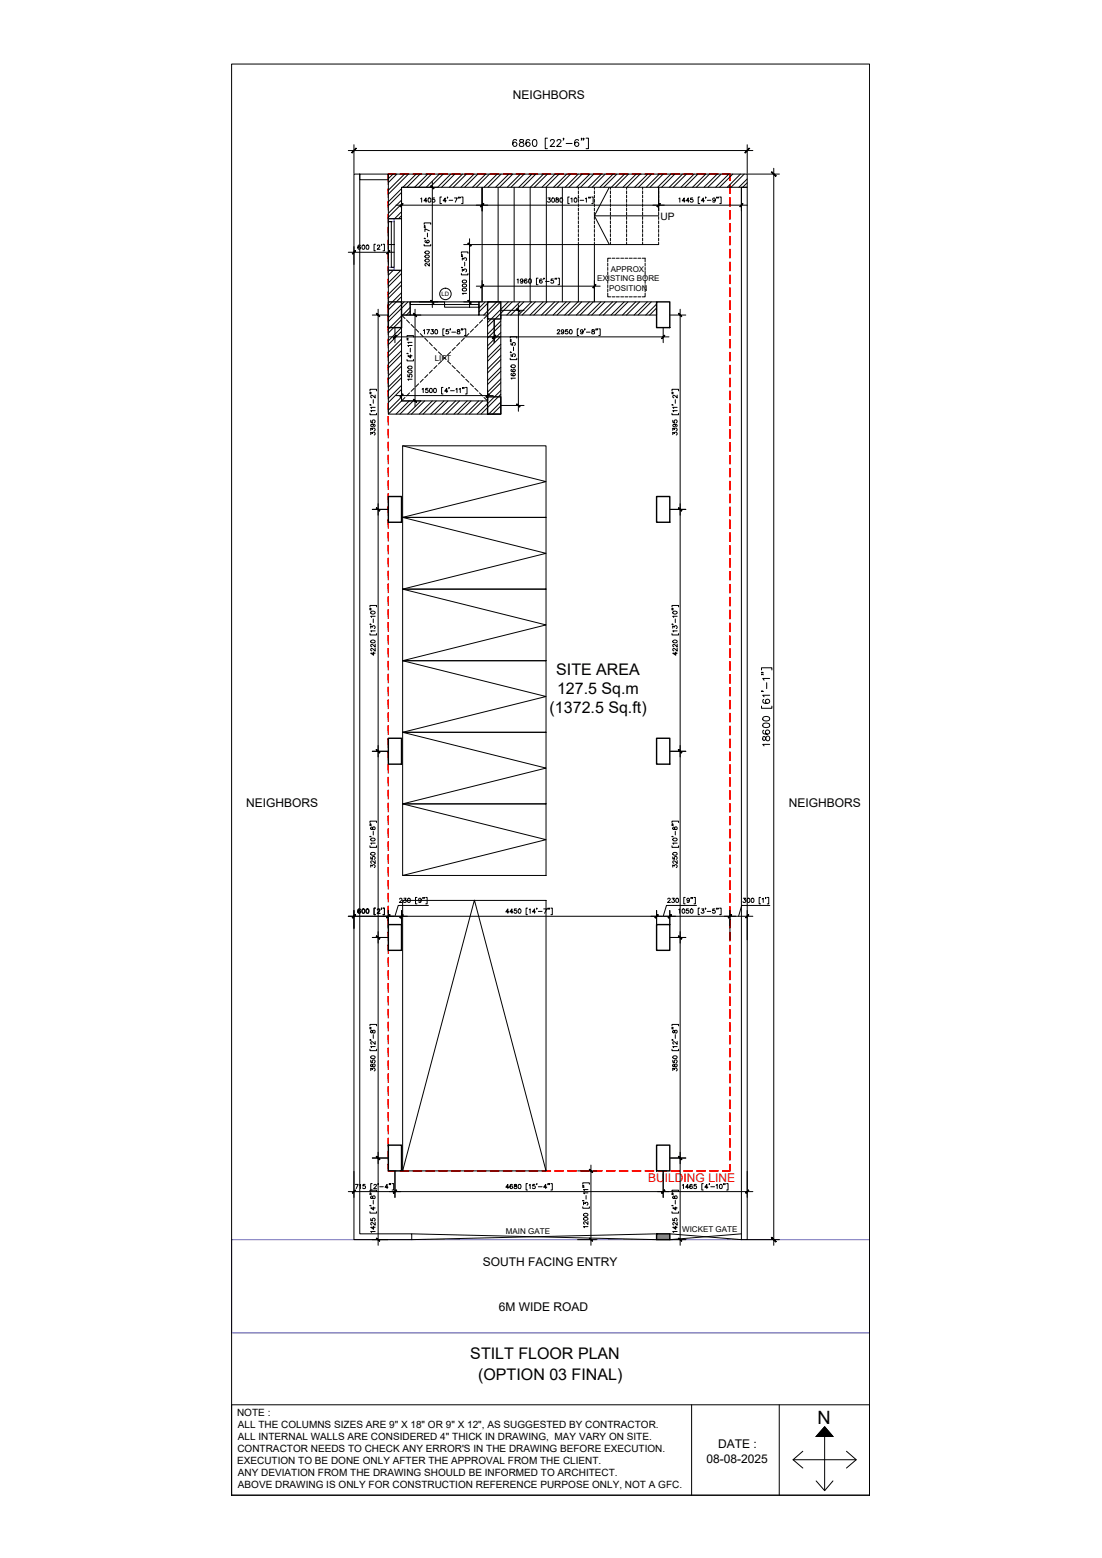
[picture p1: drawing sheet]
<svg xmlns="http://www.w3.org/2000/svg" width="297mm" height="420mm" viewBox="0 0 297 420" stroke-linecap="round" stroke-linejoin="round" font-family="sans-serif">
<defs><g id="words">
<text font-size="4.9" x="220.3" y="384">N</text>
<g font-size="4.3">
<text x="149.9" y="181.9">SITE AREA</text>
<text x="150.1" y="187.1">127.5 Sq.m</text>
<text x="148.2" y="192.3">(1372.5 Sq.ft)</text>
<text x="126.8" y="366.6">STILT FLOOR PLAN</text>
<text x="128.9" y="372.2">(OPTION 03 FINAL)</text>
</g>
<g font-size="3.2">
<text x="138.2" y="26.6">NEIGHBORS</text>
<text x="66.4" y="217.6">NEIGHBORS</text>
<text x="212.6" y="217.6">NEIGHBORS</text>
<text x="130.1" y="341.4">SOUTH FACING ENTRY</text>
<text x="134.5" y="353.6">6M WIDE ROAD</text>
<text x="190.4" y="394.4">08-08-2025</text>
<text x="193.5" y="390.6">DATE :</text>
</g>
<text font-size="3.2" fill="#fa0d05" x="174.7" y="318.9">BUILDING LINE</text>
<g font-size="2.7">
<text x="178" y="59.3">UP</text>
<text x="63.9" y="381.9">NOTE :</text>
<text x="64.1" y="385.1">ALL THE COLUMNS SIZES ARE 9&quot; X 18&quot; OR 9&quot; X 12&quot;, AS SUGGESTED BY CONTRACTOR.</text>
<text x="64.1" y="388.4">ALL INTERNAL WALLS ARE CONSIDERED 4&quot; THICK IN DRAWING, MAY VARY ON SITE.</text>
<text x="63.9" y="394.9">EXECUTION TO BE DONE ONLY AFTER THE APPROVAL FROM THE CLIENT.</text>
<text x="64" y="391.6">CONTRACTOR NEEDS TO CHECK ANY ERROR'S IN THE DRAWING BEFORE EXECUTION.</text>
<text x="64.1" y="398.1">ANY DEVIATION FROM THE DRAWING SHOULD BE INFORMED TO ARCHITECT.</text>
<text x="64.1" y="401.4">ABOVE DRAWING IS ONLY FOR CONSTRUCTION REFERENCE PURPOSE ONLY, NOT A GFC.</text>
</g>
<g font-size="2.2">
<text x="161" y="75.9">EXISTING BORE</text>
<text x="164.7" y="73.2">APPROX.</text>
<text x="164.2" y="78.4">POSITION</text>
<text x="117.2" y="97.4">LIFT</text>
<text x="136.4" y="332.8">MAIN GATE</text>
<text x="183.9" y="332.3">WICKET GATE</text>
</g>
<text font-size="1.6" x="119" y="79.9">LD</text>
</g></defs>
<!-- layer: A-DIM -->
<g fill="none" stroke="#000" stroke-width=".27">
<path d="M62.4 17.3h172v385.9h-172zM95.4 39v7.8M139.3 37.9l-.1-.2a.63 .63 0 0 0-.9 .3l-.1 .4a.75 .75 0 0 0 .6 1.1 .58 .58 0 0 0 .6-.6 .58 .58 0 0 0-.6-.6 .58 .58 0 0 0-.6 .6M140.2 37.7v.5l.9 .5-.1 .7-.6 .1-.3-.2v-.6l1-.6-.1-.4zM142.8 37.9l-.1-.2a.58 .58 0 0 0-.9 .3v.4a.76 .76 0 0 0 .6 1.1 .58 .58 0 0 0 .5-.6 .58 .58 0 0 0-.5-.6 .58 .58 0 0 0-.6 .6M143.8 37.7a.58 .58 0 0 1 .8 .3l.1 .4a.82 .82 0 0 1-.7 1.1 1.15 1.15 0 0 1-.2-1.8zM147.6 37.3h-.6v2.8h.6M148.4 38.1l.3-.5h.4l.3 .4-.2 .6-.9 .9h1.2M150.1 38.1l.4-.5 .5 .1 .2 .3-.3 .6-.8 .9h1.2M152 37.4h-.2h.2l-.2 .4M152.6 38.7h1.6M155.9 37.9v-.2a.63 .63 0 0 0-.9 .3 1.1 1.1 0 0 0 .4 1.5 .58 .58 0 0 0 .6-.5 .58 .58 0 0 0-.5-.7 .58 .58 0 0 0-.6 .6"/>
<path d="M156.8 37.4h-.1h.1l-.1 .4M157.4 37.4h-.2h.2l-.2 .4M158 37.3h.6v2.8h-.6M201.4 39v7.8M93.9 40.6h109M106.7 55.3h94.7M108.2 50.6v6.3M108.4 50.5h9.7M113.4 53.6l.3-.2v1.1M115.1 54.1h-.8l.5-.7v1.1M115.5 53.4a.54 .54 0 0 1 .7 .6 .54 .54 0 0 1-.7 .5zM116.5 48.9v34"/>
<path d="M117.1 53.4h-.5l-.1 .4a.41 .41 0 0 1 .6 0 .41 .41 0 0 1 0 .6 .41 .41 0 0 1-.6-.1M119 53.1h-.4v1.8h.4M120.3 54.1h-.8l.5-.7v1.1M120.7 53.2l-.1 .3M121.1 54h.9M122.5 53.4h.8l-.6 1.1M123.7 53.2l-.1 .3M124 53.2l-.1 .3M124.4 53.1h.4v1.8h-.4M129.9 50.6v6.3M147.7 53.4h.6l-.3 .4a.39 .39 0 0 1 .3 .6 .39 .39 0 0 1-.7-.1M148.9 53.4a.53 .53 0 0 1 .6 .6 .53 .53 0 0 1-.6 .5l-.2-.5z"/>
<path d="M149.9 53.4v.4a.46 .46 0 0 1 .6 .1 .46 .46 0 0 1-.1 .6h-.5a.48 .48 0 0 1 0-.6 .48 .48 0 0 1 .5-.1v-.4zM151.1 53.4a.53 .53 0 0 1 .6 .6 .53 .53 0 0 1-.6 .5l-.2-.5zM153.4 53.1h-.3v1.8h.3M153.9 53.6l.3-.2v1.1M154.9 53.4a.53 .53 0 0 1 .6 .6 .53 .53 0 0 1-.6 .5l-.1-.5zM156 53.2l-.1 .3M156.4 54h.9M157.8 53.6l.3-.2v1.1M158.8 53.2l-.1 .3M159.1 53.2l-.1 .3M159.5 53.1h.4v1.8h-.4M177.5 50.6v6.3"/>
<path d="M183 53.6l.2-.2v1.1M184.7 54.1h-.8l.5-.7v1.1M185.8 54.1h-.8l.5-.7v1.1M186.7 53.4h-.5l-.1 .4a.41 .41 0 0 1 .6 0 .41 .41 0 0 1 0 .6 .41 .41 0 0 1-.6-.1M188.6 53.1h-.4v1.8h.4M189.9 54.1h-.9l.6-.7v1.1M190.3 53.2l-.2 .3M190.7 54h.9M192.8 53.8a.37 .37 0 0 1-.4 .3 .37 .37 0 0 1-.3-.5 .37 .37 0 0 1 .5-.2 .59 .59 0 0 1 .2 .7 .59 .59 0 0 1-.6 .4l-.1-.1M193.3 53.2l-.1 .3M193.6 53.2l-.1 .3M194 53.1h.4v1.8h-.4"/>
<path d="M199.8 50.6v6.3M201.5 46.9h8.6M208.6 45.4v290.4M93.9 68h12.3M95.4 66.5v4.8M97.1 66.3v-.2a.53 .53 0 0 0-.6 .5 .53 .53 0 0 0 .5 .6 .36 .36 0 0 0 0-.6 .36 .36 0 0 0-.5 .2M97.7 66.1a.53 .53 0 0 1 .6 .6 .53 .53 0 0 1-.6 .5l-.1-.4zM98.8 66.1a.57 .57 0 0 1 .7 .4 .57 .57 0 0 1-.4 .7l-.4-.2zM101.2 65.9h-.4v1.7h.4M101.7 66.4l.1-.3h.5l.1 .3-.7 .8h.7M102.9 65.9l-.1 .3M103.2 65.9h.4v1.7h-.4"/>
<path d="M104.7 66.5v4.8M114.3 65.9v.4h1.8v-.4M114.3 60.5v-.4h1.8v.4M114.4 64.3l.3 .1M114.4 61.2l.3 .1M114.4 60.9l.3 .1M114.6 70.1a.55 .55 0 0 1 .7-.3 .55 .55 0 0 1 .3 .7 .56 .56 0 0 1-.6 .2 .56 .56 0 0 1-.4-.6zM114.6 69a.55 .55 0 0 1 .7-.3 .55 .55 0 0 1 .3 .7 .56 .56 0 0 1-.6 .2 .56 .56 0 0 1-.4-.6zM114.6 67.9a.55 .55 0 0 1 .7-.3 .55 .55 0 0 1 .3 .7 .56 .56 0 0 1-.6 .2 .56 .56 0 0 1-.4-.6zM114.7 64.8l-.1 .1a.52 .52 0 0 0 .5 .6 .52 .52 0 0 0 .5-.6 .35 .35 0 0 0-.6 .1 .35 .35 0 0 0 .3 .5M115.2 62.9v1M115.7 71v.8l-.9-.8-.3 .5 .3 .2"/>
<path d="M115.7 62.2l-1.2-.5v.7M124.4 73.7v.4h1.7v-.4M124.4 68.3v-.4h1.7v.4M124.4 72.1l.3 .1M124.4 69l.3 .2M124.4 68.7l.3 .1M124.6 73.2v-.6l.4 .3a.39 .39 0 0 1 .7-.3 .39 .39 0 0 1-.2 .7M124.6 70.1v-.5l.4 .3a.39 .39 0 0 1 .7-.3 .39 .39 0 0 1-.2 .7M124.7 77.9a.58 .58 0 0 1 .7-.2 .58 .58 0 0 1 .3 .6 .58 .58 0 0 1-.7 .3 .58 .58 0 0 1-.3-.7zM124.7 76.8a.58 .58 0 0 1 .7-.2 .58 .58 0 0 1 .3 .6 .58 .58 0 0 1-.7 .3 .58 .58 0 0 1-.3-.7zM124.7 75.7a.58 .58 0 0 1 .7-.2 .58 .58 0 0 1 .3 .6 .58 .58 0 0 1-.7 .3 .58 .58 0 0 1-.3-.7zM125 66h4.8"/>
<path d="M125.3 70.7v1M125.8 79.1h-1.2l.2 .3M126.6 64.4v18.5M128.4 77.2h33.4M129.9 75.6v5.6M139.4 75.4l.2-.2v1.2M141 75.6a.36 .36 0 0 1-.6 .3 .36 .36 0 0 1-.1-.6 .36 .36 0 0 1 .6 .1l-.1 .9-.5-.1M142 75.4v-.1a.57 .57 0 0 0-.7 .4 .57 .57 0 0 0 .4 .7 .35 .35 0 0 0 .4-.3 .35 .35 0 0 0-.3-.4 .35 .35 0 0 0-.4 .3M142.6 75.3a.53 .53 0 0 1 .6 .5 .53 .53 0 0 1-.6 .5l-.1-.4zM145 75h-.4v1.8h.4M146.1 75.4l-.1-.1a.53 .53 0 0 0-.6 .5 .53 .53 0 0 0 .6 .5 .36 .36 0 0 0 0-.6 .36 .36 0 0 0-.6 .3M146.7 75.1l-.2 .3"/>
<path d="M147.1 75.9h.9M149.1 75.2h-.5l-.1 .5a.41 .41 0 0 1 .7 0 .41 .41 0 0 1-.1 .6 .41 .41 0 0 1-.6-.1M149.7 75.1l-.1 .3M150 75.1l-.1 .3M150.4 75h.4v1.8h-.4M160.2 75.6v5.6M100.4 85h4.1M101.9 83.4v252.4M104.9 90.8h75.4M106.5 88.5v3.9M108.4 85h5M109.7 96.9v.4h1.7v-.4"/>
<path d="M109.7 90.9v-.4h1.7v.4M109.8 95.3l.3 .1M109.8 91.6l.3 .1M109.8 91.3l.3 .1M110 100a.58 .58 0 0 1 .7-.2 .58 .58 0 0 1 .3 .6 .58 .58 0 0 1-.7 .3 .58 .58 0 0 1-.3-.7zM110 98.9a.58 .58 0 0 1 .7-.2 .58 .58 0 0 1 .3 .6 .58 .58 0 0 1-.7 .3 .58 .58 0 0 1-.3-.7zM110.6 93.9v1M110.7 95.7v.8l-.8-.5h1.2M111.1 93.2h-1.2l.2 .3M111.1 92.3h-1.2l.2 .3M111.9 83.4v26.2M113 81.4h5.1"/>
<path d="M114.1 89.1l.3-.2v1.1M115 88.9h.8l-.6 1.1M116.2 88.9h.6l-.3 .4a.39 .39 0 0 1 .3 .6 .39 .39 0 0 1-.7-.1M117.4 88.9a.53 .53 0 0 1 .6 .6 .53 .53 0 0 1-.6 .5l-.2-.4zM119.7 88.7h-.3v1.8h.3M120.8 88.9h-.5v.5a.42 .42 0 0 1 .6 0 .42 .42 0 0 1-.1 .7 .42 .42 0 0 1-.6-.3M121.4 88.7l-.1 .3M121.8 89.6h1M123.3 88.9v.3a.61 .61 0 0 1 .6 .8h-.6a.65 .65 0 0 1 .6-.8v-.3zM124.4 88.7l-.1 .3M124.8 88.7l-.1 .3M125 81.4h4.8"/>
<path d="M125.2 88.7h.3v1.8h-.3M133.2 86.2v6.2M135.1 83.7h6.2M137.5 96.6v.4h1.8v-.4M137.5 91.2v-.4h1.8v.4M137.6 95l.3 .1M137.6 91.9l.3 .1M137.6 91.6l.3 .1M137.7 95.5v.6h.5a.4 .4 0 0 1 .1-.6 .4 .4 0 0 1 .6 .1 .4 .4 0 0 1-.2 .6M137.7 92.5v.5l.5 .1a.41 .41 0 0 1 0-.6 .41 .41 0 0 1 .6 0 .41 .41 0 0 1-.1 .6M137.8 98.6a.58 .58 0 0 1 .7-.3 .58 .58 0 0 1 .3 .7 .58 .58 0 0 1-.7 .2 .58 .58 0 0 1-.3-.6zM137.9 99.6l-.1 .1a.53 .53 0 0 0 .5 .5 .53 .53 0 0 0 .5-.5 .36 .36 0 0 0-.6 0 .36 .36 0 0 0 .3 .5"/>
<path d="M138.4 93.6v1M139.7 82.2v28.7M150.2 89.2l.2-.3 .5 .2-.8 .9h.8M152 89.3a.36 .36 0 0 1-.5 .3 .36 .36 0 0 1-.2-.6 .36 .36 0 0 1 .6 .1v.7l-.2 .2-.4-.1M153 88.9h-.5l-.1 .5a.42 .42 0 0 1 .7 0 .42 .42 0 0 1-.2 .7 .42 .42 0 0 1-.6-.3M153.6 88.9a.54 .54 0 0 1 .7 .6 .54 .54 0 0 1-.7 .5zM156 88.7h-.4v1.8h.4M157.2 89.3a.36 .36 0 0 1-.5 .3 .36 .36 0 0 1-.2-.6 .36 .36 0 0 1 .6 .1l-.1 .9-.5-.1M157.7 88.7l-.1 .3M158.1 89.6h.9M159.6 88.9l-.1 .3a.57 .57 0 0 1 .6 .8h-.6a.61 .61 0 0 1 .7-.8l-.1-.3zM160.7 88.7l-.1 .3"/>
<path d="M161 88.7l-.1 .3M161.4 88.7h.4v1.8h-.4M178.8 88.5v3.9M180.7 85h4.2M183.3 83.4v252.4M99.7 111.5v.3h1.8v-.3M99.7 105.4v-.4h1.8v.4M99.8 109.1l.3 .2M99.8 106.1l.3 .1M99.8 105.8l.3 .1M99.9 117.2v-.6l.5 .3a.38 .38 0 0 1 .4-.4 .38 .38 0 0 1 .4 .4 .38 .38 0 0 1-.3 .4M99.9 116.1v-.6l.5 .3a.38 .38 0 0 1 .4-.4 .38 .38 0 0 1 .4 .4 .38 .38 0 0 1-.3 .4"/>
<path d="M99.9 113.3v.6l.5 .1a.41 .41 0 0 1 0-.7 .41 .41 0 0 1 .6 .1 .41 .41 0 0 1-.1 .6M100.3 114.4a.36 .36 0 0 1 .3 .5 .36 .36 0 0 1-.6 .1 .36 .36 0 0 1 .1-.6l.9 .2v.5M100.6 107.8v1M101.1 110.7h-1.2l.2 .3M101.1 109.9h-1.2l.2 .3M101.1 106.6v.7l-1-.7-.2 .5 .3 .2M106.7 106.7h26.3M108.2 105.2v2.8M108.4 108.1h5M109.9 101v.6h.5a.4 .4 0 0 1 0-.6 .4 .4 0 0 1 .6 .1 .4 .4 0 0 1-.1 .6M111.1 102.3h-1.2l.2 .3M113.8 104.9l.3-.2v1.2"/>
<path d="M115.3 104.7h-.5l-.1 .5a.41 .41 0 0 1 .6 0 .41 .41 0 0 1 0 .6 .41 .41 0 0 1-.6-.1M115.9 104.8a.53 .53 0 0 1 .6 .5 .53 .53 0 0 1-.6 .5l-.1-.4zM117 104.8a.53 .53 0 0 1 .6 .5 .53 .53 0 0 1-.6 .5l-.1-.4zM119.4 104.5h-.4v1.8h.4M120.7 105.5h-.8l.5-.8v1.2M121.1 104.6l-.1 .2M121.4 105.4h1.1M122.9 104.9l.3-.2v1.2M123.8 104.9l.3-.2v1.2M124.8 104.6l-.1 .2M125.1 104.6l-.1 .2M125.5 104.5h.4v1.8h-.4"/>
<path d="M131.4 105.2v2.8M135.1 109.3h6.2M137.9 100.7l-.1 .1a.53 .53 0 0 0 .5 .5 .53 .53 0 0 0 .5-.5 .36 .36 0 0 0-.6 0 .36 .36 0 0 0 .3 .5M138.9 102h-1.2l.3 .2M181.1 111.5v.3h1.8v-.3M181.1 105.4v-.4h1.8v.4M181.2 109.1l.3 .2M181.2 106.1l.3 .1M181.2 105.8l.3 .1M181.3 117.2v-.6l.5 .3a.38 .38 0 0 1 .4-.4 .38 .38 0 0 1 .4 .4 .38 .38 0 0 1-.3 .4M181.3 116.1v-.6l.5 .3a.38 .38 0 0 1 .4-.4 .38 .38 0 0 1 .4 .4 .38 .38 0 0 1-.3 .4M181.3 113.3v.6l.5 .1a.41 .41 0 0 1 0-.7 .41 .41 0 0 1 .6 .1 .41 .41 0 0 1-.1 .6"/>
<path d="M181.7 114.4a.36 .36 0 0 1 .3 .5 .36 .36 0 0 1-.6 .1 .36 .36 0 0 1 .1-.6l.9 .2v.5M182 107.8v1M182.5 110.7h-1.2l.3 .3M182.5 109.9h-1.2l.3 .3M182.5 106.6v.7l-.9-.7-.3 .5 .3 .2M100.4 137.4h4.1M180.7 137.4h4.2M99.7 170.9v.3h1.8v-.3M99.7 163.7v-.4h1.8v.4M99.8 168.3l.3 .1M99.8 164.4l.3 .1M99.8 164l.3 .2"/>
<path d="M99.9 169.4v-.6l.5 .3a.38 .38 0 0 1 .4-.4 .38 .38 0 0 1 .4 .4 .38 .38 0 0 1-.3 .4M100 172.8l.4-.2 .6 .2a.57 .57 0 0 1-.4 .6 .57 .57 0 0 1-.7-.3zM100 165l.6-.2 .5 .3a.58 .58 0 0 1-.6 .5 .58 .58 0 0 1-.5-.6zM100.6 166.9v1M100.7 175.9v.8l-.8-.6h1.2M101.1 174.8v.8l-1-.7-.2 .4 .3 .2M101.1 173.7v.8l-1-.7-.2 .4 .3 .2M101.1 170.1h-1.2l.2 .3M101.1 166.2h-1.2l.2 .3M181.1 170.9v.3h1.8v-.3M181.1 163.7v-.4h1.8v.4M181.2 168.3l.3 .1"/>
<path d="M181.2 164.4l.3 .1M181.2 164l.3 .2M181.3 169.4v-.6l.5 .3a.38 .38 0 0 1 .4-.4 .38 .38 0 0 1 .4 .4 .38 .38 0 0 1-.3 .4M181.4 172.8a.57 .57 0 0 1 .7-.2 .57 .57 0 0 1 .3 .6 .57 .57 0 0 1-.7 .2 .57 .57 0 0 1-.3-.6zM181.4 165a.57 .57 0 0 1 .7-.2 .57 .57 0 0 1 .3 .6 .57 .57 0 0 1-.7 .2 .57 .57 0 0 1-.3-.6zM182 166.9v1M182.1 175.9v.8l-.8-.6h1.2M182.5 174.8v.8l-.8-.7-.4 .2 .3 .4M182.5 173.7v.8l-.8-.7-.4 .2 .3 .4M182.5 170.1h-1.2l.3 .3M182.5 166.2h-1.2l.3 .3M205.3 190.4v.6h2.8v-.6"/>
<path d="M205.3 180.7v-.6h2.8v.6M205.3 186.4v.1v-.1l.5 .1M205.3 181.8v.2v-.2l.5 .2M205.3 181.3v.2v-.2l.5 .2M205.7 198.7l-.1 .6 .3 .4 .4-.3 .2-.6a.51 .51 0 0 1 .5-.3 .51 .51 0 0 1 .5 .5v.3a.53 .53 0 0 1-.6 .5 .53 .53 0 0 1-.5-.6l-.2-.5zM205.7 195.2l.7-.2a.81 .81 0 0 1 1.1 .7 1.1 1.1 0 0 1-1.9 0zM205.7 193.5l.7-.3a.81 .81 0 0 1 1.1 .7 1.1 1.1 0 0 1-1.9 0zM205.9 196.9l-.2 .1a.63 .63 0 0 0 .2 .9l.5 .1a.75 .75 0 0 0 1.1-.6 .58 .58 0 0 0-.6-.6 .58 .58 0 0 0-.6 .6 .58 .58 0 0 0 .5 .6M205.9 188.6l-.2 .1a.63 .63 0 0 0 .2 .9l.5 .1a.75 .75 0 0 0 1.1-.6 .58 .58 0 0 0-.6-.6 .58 .58 0 0 0-.6 .6 .58 .58 0 0 0 .5 .6M206.7 184.1v1.6M207.5 187.5h-1.9l.3 .4M207.5 183h-1.9l.3 .4"/>
<path d="M100.4 202.6h4.1M180.7 202.6h4.2M207.5 200.7h-1.9l.3 .5M99.7 228.1v.4h1.8v-.4M99.7 221.8v-.4h1.8v.4M99.8 225.6l.3 .1M99.8 222.5l.3 .1M99.8 222.2l.3 .1M99.9 233.8v-.5l.5 .3a.38 .38 0 0 1 .6-.3 .38 .38 0 0 1-.1 .7M99.9 231.1v.5l.5 .1a.41 .41 0 0 1 0-.6 .41 .41 0 0 1 .6 0 .41 .41 0 0 1-.1 .6M100 230a.58 .58 0 0 1 .7-.2 .58 .58 0 0 1 .3 .7 .58 .58 0 0 1-.7 .2 .58 .58 0 0 1-.3-.7zM100 226.2a.58 .58 0 0 1 .7-.3 .58 .58 0 0 1 .3 .7 .58 .58 0 0 1-.7 .3 .58 .58 0 0 1-.3-.7z"/>
<path d="M100 223.1v.5h.3a.48 .48 0 0 1 .2-.5 .48 .48 0 0 1 .5 0l.1 .4-.2 .2-.4-.1-.2-.5zM100.6 224.2v1M101.1 232.1v.8l-.5-.6-.5-.1-.2 .4 .3 .2M101.1 227.4h-1.2l.2 .3M181.1 228.1v.4h1.8v-.4M181.1 221.8v-.4h1.8v.4M181.2 225.6l.3 .1M181.2 222.5l.3 .1M181.2 222.2l.3 .1M181.3 233.8v-.5l.5 .3a.38 .38 0 0 1 .6-.3 .38 .38 0 0 1-.1 .7M181.3 231.1v.5l.5 .1a.41 .41 0 0 1 0-.6 .41 .41 0 0 1 .6 0 .41 .41 0 0 1-.1 .6M181.4 230a.56 .56 0 0 1 .7-.2 .56 .56 0 0 1 .3 .7 .56 .56 0 0 1-.6 .2 .56 .56 0 0 1-.4-.7z"/>
<path d="M181.4 226.2a.56 .56 0 0 1 .7-.2 .56 .56 0 0 1 .3 .6 .56 .56 0 0 1-.6 .2 .56 .56 0 0 1-.4-.6zM181.4 223.1v.5h.3a.48 .48 0 0 1 .2-.5 .48 .48 0 0 1 .5 0l.1 .4-.2 .2-.4-.1-.2-.5zM182 224.2v1M182.5 232.1v.8l-.5-.6a.34 .34 0 0 0-.6 0 .34 .34 0 0 0 .2 .5M182.5 227.4h-1.2l.3 .3M93.9 247.1h109M95.4 245.5v4.9M97.1 245.3l-.2-.2a.55 .55 0 0 0-.5 .6 .55 .55 0 0 0 .6 .5 .35 .35 0 0 0 0-.6 .35 .35 0 0 0-.5 .3M97.6 245.3l.1-.1a.52 .52 0 0 1 .6 .5 .52 .52 0 0 1-.6 .5zM98.7 245.3l.1-.1a.56 .56 0 0 1 .7 .3 .56 .56 0 0 1-.2 .7l-.3 .1-.3-.3zM100.4 252.8h4.1M101.2 244.9h-.4v1.8h.4"/>
<path d="M101.7 245.4l.1-.2a.35 .35 0 0 1 .5 0 .35 .35 0 0 1-.1 .5l-.5 .6h.7M102.9 244.9l-.1 .3M103.2 244.9h.4v1.8h-.4M104.7 245.5v4.9M107.7 242.5a.36 .36 0 0 1 .3-.3 .36 .36 0 0 1 .4 .2l-.8 1h.8M108.2 245.5v3.7M108.9 242.2h.6l-.4 .5a.39 .39 0 0 1 .3 .6 .39 .39 0 0 1-.7-.1M110 242.3a.53 .53 0 0 1 .6 .5 .53 .53 0 0 1-.6 .5l-.2-.4zM112.4 242h-.4v1.8h.4M113.5 242.6a.34 .34 0 0 1-.5 .3 .34 .34 0 0 1-.1-.6 .34 .34 0 0 1 .6 .1l-.1 .9-.5-.1M114 242.1l-.1 .3M114.4 242.1l-.2 .3"/>
<path d="M114.8 242h.3v1.8h-.3M115.5 244.2h-8.2l-.8 2.9M137.2 245.9h-.9l.6-.8v1.2M138.3 245.9h-.9l.6-.8v1.2M139.2 245.1h-.5l-.1 .5a.42 .42 0 0 1 .7 0 .42 .42 0 0 1-.2 .7 .42 .42 0 0 1-.6-.3M139.8 245.2a.52 .52 0 0 1 .7 .5 .52 .52 0 0 1-.7 .5l-.2-.4zM142.2 244.9h-.4v1.8h.4M142.6 245.3l.3-.2v1.2M144.3 245.9h-.8l.6-.8v1.2M144.7 244.9l-.1 .3M145.1 245.8h1M146.5 245.1h.8l-.5 1.2"/>
<path d="M147.8 244.9l-.2 .3M148.1 244.9l-.1 .3M148.5 244.9h.4v1.8h-.4M177 245.5v3.7M180 242.5l.5-.3 .2 .4-.8 .8h.8M180.5 245.5v3.7M180.7 252.8h4.2M181.2 242.2h.6l-.4 .5a.39 .39 0 0 1 .3 .6 .39 .39 0 0 1-.7-.1M182.3 242.3a.53 .53 0 0 1 .6 .5 .53 .53 0 0 1-.6 .5l-.2-.4zM183 245.3l.2-.2v1.2M183.9 245.3l.1-.1a.52 .52 0 0 1 .6 .5 .52 .52 0 0 1-.6 .5zM184.7 242h-.4v1.8h.4"/>
<path d="M185.6 245.1h-.6v.5a.41 .41 0 0 1 .6 0 .41 .41 0 0 1-.1 .6 .41 .41 0 0 1-.6-.2M185.8 242.6a.36 .36 0 0 1-.5 .3 .36 .36 0 0 1-.1-.6 .36 .36 0 0 1 .6 .1v.8l-.3 .2-.3-.2M186.1 245.3l.1-.1a.52 .52 0 0 1 .6 .5 .52 .52 0 0 1-.6 .5zM186.3 242.1l-.1 .3M186.7 242.1l-.2 .3M187.1 242h.3v1.8h-.3M187.7 244.2h-8.1l-.8 2.9M188.6 244.9h-.4v1.8h.4M189.1 245.1h.6l-.3 .5a.38 .38 0 0 1 .4 .3 .38 .38 0 0 1-.4 .4 .38 .38 0 0 1-.4-.3M190.2 244.9l-.1 .3M190.6 245.8h1M192.7 245.1h-.6v.5a.41 .41 0 0 1 .6 0 .41 .41 0 0 1 0 .6 .41 .41 0 0 1-.6-.2"/>
<path d="M193.2 244.9v.3M193.6 244.9l-.1 .3M194 244.9h.4v1.8h-.4M196.8 245.5v7.9M200.3 242.2h.7l-.4 .5a.39 .39 0 0 1 .3 .6 .39 .39 0 0 1-.6-.1M201.4 245.5v7.9M201.5 242.3a.53 .53 0 0 1 .6 .5 .53 .53 0 0 1-.6 .5l-.1-.4zM202.6 242.3a.53 .53 0 0 1 .6 .5 .53 .53 0 0 1-.6 .5l-.1-.4zM205 242h-.4v1.8h.4M205.4 242.4l.3-.2v1.2M206.4 242.1l-.1 .3M206.8 242h.4v1.8h-.4"/>
<path d="M207.5 244.2h-7.6l-.8 2.9M99.7 276.6v-.3h1.8v.3M99.8 277.4l.3 .1M99.8 277.1l.3 .1M100 277.9v.6h.3a.48 .48 0 0 1 .2-.6 .48 .48 0 0 1 .5 0l.1 .4a.38 .38 0 0 1-.5 .3 .38 .38 0 0 1-.2-.6zM100.6 279v1M181.1 276.6v-.3h1.8v.3M181.2 277.4l.3 .1M181.2 277.1l.3 .1M181.4 277.9v.6h.3a.48 .48 0 0 1 .2-.6 .48 .48 0 0 1 .5 0l.1 .4a.38 .38 0 0 1-.5 .3 .38 .38 0 0 1-.2-.6zM182 279v1M99.7 283v.3h1.8v-.3"/>
<path d="M99.8 280.4l.3 .1M99.9 288.7v-.6l.5 .3a.38 .38 0 0 1 .4-.4 .38 .38 0 0 1 .4 .4 .38 .38 0 0 1-.3 .4M99.9 285.9v.6l.5 .1a.41 .41 0 0 1 0-.7 .41 .41 0 0 1 .6 .1 .41 .41 0 0 1-.1 .6M100 287v.6h.3a.48 .48 0 0 1 .2-.6 .48 .48 0 0 1 .5 0l.1 .4a.39 .39 0 0 1-.5 .3 .39 .39 0 0 1-.2-.6zM100 284.9a.58 .58 0 0 1 .7-.2 .58 .58 0 0 1 .3 .6 .58 .58 0 0 1-.7 .3 .58 .58 0 0 1-.3-.7zM101.1 282.2h-1.2l.2 .3M101.1 280.8v.8l-1-.7-.2 .4 .3 .3M181.1 283v.3h1.8v-.3M181.2 280.4l.3 .1M181.3 288.7v-.6l.5 .3a.38 .38 0 0 1 .4-.4 .38 .38 0 0 1 .4 .4 .38 .38 0 0 1-.3 .4M181.3 285.9v.6l.5 .1a.41 .41 0 0 1 0-.7 .41 .41 0 0 1 .6 .1 .41 .41 0 0 1-.1 .6M181.4 287l-.1 .4 .2 .3 .2-.1a.48 .48 0 0 1 .2-.6 .48 .48 0 0 1 .5 0l.1 .4a.39 .39 0 0 1-.5 .3 .39 .39 0 0 1-.2-.6z"/>
<path d="M181.4 284.9a.56 .56 0 0 1 .7-.2 .56 .56 0 0 1 .3 .6 .56 .56 0 0 1-.6 .3 .56 .56 0 0 1-.4-.7zM182.5 282.2h-1.2l.3 .3M182.5 280.8v.8l-.8-.7-.4 .2 .3 .5M95.4 315.9v7M95.8 319.4h.7l-.5 1.1M96.9 319.6l.2-.2v1.1M98.4 319.4h-.5l-.1 .5a.41 .41 0 0 1 .6 0 .41 .41 0 0 1 0 .6 .41 .41 0 0 1-.6-.2M100.3 319.2h-.4v1.7h.4M100.4 312.3h4.1M100.8 319.7a.36 .36 0 0 1 .3-.3 .36 .36 0 0 1 .4 .2l-.8 .9h.8M102 319.2l-.2 .3M105 319.2l-.1 .3"/>
<path d="M105.3 319.2l-.1 .3M105.7 319.2h.4v1.7h-.4M106.5 315.9v7M138.1 319.6v-.2a.54 .54 0 0 0-.7 .5 .54 .54 0 0 0 .6 .6 .37 .37 0 0 0 0-.6 .37 .37 0 0 0-.6 .3M138.7 319.4v.4a.48 .48 0 0 1 .5 .1 .48 .48 0 0 1 0 .6h-.5a.48 .48 0 0 1 0-.6 .48 .48 0 0 1 .5-.1v-.4zM142.2 319.2h-.4v1.7h.4M142.6 319.6l.3-.2v1.1M144.2 319.4h-.6v.5a.41 .41 0 0 1 .6 0 .41 .41 0 0 1-.1 .6 .41 .41 0 0 1-.6-.2M144.7 319.2l-.1 .3M147.8 319.2l-.2 .3M148.1 319.2l-.1 .3M148.5 319.2h.4v1.7h-.4"/>
<path d="M155.7 315.8h5.1M157.1 319.4v-.4h1.8v.4M157.1 319.7l.3 .2M159.3 314.2v21.6M178.8 315.9v7M180.7 312.3h4.2M183.9 319.6l.3-.2v1.1M186.6 319.6l-.3-.2a.55 .55 0 0 0-.4 .6 .55 .55 0 0 0 .6 .5 .37 .37 0 0 0 0-.6 .37 .37 0 0 0-.6 .3M187.7 319.4h-.6v.5a.41 .41 0 0 1 .6 0 .41 .41 0 0 1-.1 .6 .41 .41 0 0 1-.6-.2M189.6 319.2h-.4v1.7h.4M191.2 319.2l-.1 .3M193 319.6l.3-.2v1.1"/>
<path d="M194.1 319.4a.53 .53 0 0 1 .6 .6 .53 .53 0 0 1-.6 .5l-.2-.5zM195.1 319.2l-.1 .3M195.4 319.2v.3M195.9 319.2h.3v1.7h-.3M201.4 315.9v7M93.9 321.4h109M99.7 326.8v.4h1.8v-.4M99.7 321.4v-.4h1.8v.4M99.8 325.1l.3 .1M99.8 322.1l.3 .1M99.8 321.7l.3 .2M99.9 328.6v.6h.5a.41 .41 0 0 1 0-.6 .41 .41 0 0 1 .6 .1 .41 .41 0 0 1-.1 .6"/>
<path d="M100 322.6v.6l.4-.2a.38 .38 0 0 1 .2-.5 .38 .38 0 0 1 .5 .4 .38 .38 0 0 1-.5 .3l-.4-.7zM100.4 334.3h4.1M100.6 323.7v1M100.7 330.7v.8l-.8-.5h1.2M100.7 325.5v.8l-.8-.5h1.2M101.1 332.1h-1.2l.2 .3M101.1 329.6v.8l-1-.7-.2 .4 .3 .2M102.3 320h1M104.6 320.2h-.8l.5-.8v1.1M137.2 320.2h-.9l.6-.8v1.1M145.1 320h1M147.4 320.2h-.9l.6-.8v1.1"/>
<path d="M155.7 334.3h5.1M157.1 325.5v.3h1.8v-.3M157.1 323.8l.3 .1M157.1 320.1l.3 .1M157.3 324.9v-.6l.5 .3a.38 .38 0 0 1 .3-.4 .38 .38 0 0 1 .4 .4 .38 .38 0 0 1-.3 .4M157.4 328.5a.57 .57 0 0 1 .7-.2 .57 .57 0 0 1 .3 .6 .56 .56 0 0 1-.7 .2 .56 .56 0 0 1-.3-.6zM157.4 327.4a.57 .57 0 0 1 .7-.2 .57 .57 0 0 1 .3 .6 .56 .56 0 0 1-.7 .2 .56 .56 0 0 1-.3-.6zM158 322.4v1M158.5 330.8h-1.2l.2 .3M158.5 329.4v.8l-1-.7-.2 .4 .3 .2M158.5 321.7h-1.2l.2 .2M158.5 320.8h-1.2l.2 .3"/>
<path d="M180.7 334.3h4.2M181.1 326.8v.4h1.8v-.4M181.1 321.4v-.4h1.8v.4M181.2 325.1l.3 .1M181.2 322.1l.3 .1M181.2 321.7l.3 .2M181.3 328.6v.6h.5a.41 .41 0 0 1 0-.6 .41 .41 0 0 1 .6 .1 .41 .41 0 0 1-.1 .6M181.4 322.6v.6l.4-.2a.38 .38 0 0 1 .2-.5 .38 .38 0 0 1 .5 .4 .38 .38 0 0 1-.5 .3l-.3-.6zM182 323.7v1M182.1 330.7v.8l-.8-.5h1.2M182.1 325.5v.8l-.8-.5h1.2M182.5 332.1h-1.2l.3 .3"/>
<path d="M182.5 329.6v.8l-.8-.7-.4 .2 .3 .4M185.6 320.2h-.8l.6-.8v1.1M190.8 320.2h-.8l.5-.8v1.1M191.6 320h1M201.5 334.3h8.6M62.4 378.8h172v24.4h-172zM186.4 378.8v24.4M210 378.8v24.4"/>
<circle cx="120.1" cy="79.3" r="1.55"/>
<circle cx="140" cy="319.9" r=".52"/>
</g>
<!-- layer: A-ELEVSATION 2 -->
<g fill="none" stroke="#000" stroke-width=".27">
<path d="M105.9 46.9l-1.2 1.3M106.2 59.8v6.2M107 46.9l-2.3 2.3M108.2 50.9l-3.5 3.5M108.2 54l-3.5 3.5M108.2 57.1l-1.8 1.9M108.2 51.9l-3.5 3.6M108.2 55l-3.5 3.6M108.2 58.2l-.8 .8M109 46.9l-4.3 4.4M110.1 46.9l-5.4 5.5M112.2 46.9l-3.6 3.6"/>
<path d="M113.2 46.9l-3.5 3.6M115.3 46.9l-3.6 3.6M116.3 46.9l-3.5 3.6M118.4 46.9l-3.5 3.6M119.5 46.9l-3.6 3.6M121.5 46.9l-3.5 3.6M122.6 46.9l-3.6 3.6M124.7 46.9l-3.6 3.6M125.7 46.9l-3.5 3.6M127.8 46.9l-3.6 3.6M128.8 46.9l-3.5 3.6M129.9 50.5v30.9"/>
<path d="M130.9 46.9l-3.5 3.6M131.9 46.9l-3.5 3.6M134 46.9l-3.5 3.6M134.3 50.5v30.9M135.1 46.9l-3.6 3.6M137.1 46.9l-3.5 3.6M138.2 46.9l-3.6 3.6M138.6 50.5v30.9M140.3 46.9l-3.6 3.6M141.3 46.9l-3.6 3.6M143.4 46.9l-3.5 3.6M144.4 46.9l-3.5 3.6"/>
<path d="M146.5 46.9l-3.6 3.6v30.9M147.3 50.5v30.9M147.6 46.9l-3.6 3.6M149.6 46.9l-3.5 3.6M150.7 46.9l-3.6 3.6M151.6 50.5v30.9M152.8 46.9l-3.6 3.6M153.8 46.9l-3.6 3.6M155.9 46.9l-3.6 3.6M155.9 50.5v.6M155.9 51.5v.7M155.9 52.6v.8"/>
<path d="M155.9 53.8v.8M155.9 54.9v.8M155.9 56.1v.8M155.9 57.2v.8M155.9 58.4v.8M155.9 59.6v.7M156.9 46.9l-3.5 3.6M159 46.9l-3.6 3.6M160 46.9l-3.5 3.6M160.2 50.5v.6M160.2 51.5v.7M160.2 52.6v.8"/>
<path d="M160.2 53.8v.8M160.2 54.9v.8M160.2 56.1v.8M160.2 57.2v.8M160.2 58.4v.8M160.2 59.6v.7M160.2 58.2l4 7.8M162.1 46.9l-3.5 3.6M163.1 46.9l-3.5 3.6M164.2 50.5l-4 7.7h17.3M164.5 50.5v.6M164.5 51.5v.7"/>
<path d="M164.5 52.6v.8M164.5 53.8v.8M164.5 54.9v.8M164.5 56.1v.8M164.5 57.2v.8M164.5 58.4v.8M164.5 59.6v.7M165.3 46.9l-3.6 3.6M166.3 46.9l-3.6 3.6M168.3 46.9l-3.5 3.6M168.9 50.5v.6M168.9 51.5v.7"/>
<path d="M168.9 52.6v.8M168.9 53.8v.8M168.9 54.9v.8M168.9 56.1v.8M168.9 57.2v.8M168.9 58.4v.8M168.9 59.6v.7M169.4 46.9l-3.6 3.6M171.5 46.9l-3.6 3.6M172.5 46.9l-3.5 3.6M173.2 50.5v.6M173.2 51.5v.7"/>
<path d="M173.2 52.6v.8M173.2 53.8v.8M173.2 54.9v.8M173.2 56.1v.8M173.2 57.2v.8M173.2 58.4v.8M173.2 59.6v.7M174.6 46.9l-3.5 3.6M175.6 46.9l-3.5 3.6M177.5 50.5v.6M177.5 51.5v.7M177.5 52.6v.8"/>
<path d="M177.5 53.8v.8M177.5 54.9v.8M177.5 56.1v.8M177.5 57.2v.8M177.5 58.4v.8M177.5 59.6v.7M177.7 46.9l-3.5 3.6M178.8 46.9l-3.6 3.6M180.8 46.9l-3.5 3.6M181.9 46.9l-3.6 3.6M184 46.9l-3.6 3.6M185 46.9l-3.5 3.6"/>
<path d="M187.1 46.9l-3.6 3.6M188.1 46.9l-3.5 3.6M190.2 46.9l-3.5 3.6M191.2 46.9l-3.5 3.6M193.3 46.9l-3.5 3.6M194.4 46.9l-3.6 3.6M196.5 46.9l-3.6 3.6M197.5 46.9l-3.5 3.6M199.6 46.9l-3.6 3.6M200.6 46.9l-3.6 3.6M201.4 48.3l-2.2 2.2M201.4 49.3l-1.2 1.2"/>
<path d="M104.9 72.9l-.2 .3M106 72.9l-1.3 1.3M108.1 72.9l-3.4 3.4M108.2 75.9l-3.5 3.5M108.2 79l-3.5 3.5M108.2 73.7l-3.5 3.6M108.2 76.9l-3.5 3.5M155.9 60.7v.8M155.9 61.9v.8M155.9 63v.8M155.9 64.2v.8M155.9 65.4v16"/>
<path d="M160.2 60.7v.8M160.2 61.9v.8M160.2 63v.8M160.2 64.2v.8M160.2 65.4v16M163.8 79.1v1h.8M163.8 71v.8M163.8 72.1v.8M163.8 73.3v.8M163.8 74.5v.7M163.8 75.6v.8M163.8 76.8v.8"/>
<path d="M163.8 77.9v.8M164.5 60.7v.8M164.5 61.9v.8M164.5 63v.8M164.5 64.2v.8M164.5 65.4v.6M164.6 69.6h-.8v1M165 69.6h.8M166.1 69.6h.8M167.3 69.6h.8M168.5 69.6h.7M168.9 60.7v.8"/>
<path d="M168.9 61.9v.8M168.9 63v.8M168.9 64.2v.8M168.9 65.4v.6M169.6 69.6h.8M170.8 69.6h.8M171.9 69.6h.8M173.1 69.6h.8v1M173.2 60.7v.8M173.2 61.9v.8M173.2 63v.8M173.2 64.2v.8"/>
<path d="M173.2 65.4v.6M173.9 79.1v1h-.8M173.9 71v.8M173.9 72.1v.8M173.9 73.3v.8M173.9 74.5v.7M173.9 75.6v.8M173.9 76.8v.8M173.9 77.9v.8M177.5 65.4v.6h-47.6M177.5 60.7v.8M177.5 61.9v.8"/>
<path d="M177.5 63v.8M177.5 64.2v.8M108.2 85.2l-3.5 3.6M108.2 88.3l-3.5 3.6M108.2 91.4l-3.5 3.6M108.2 94.6l-3.5 3.5M108.2 97.7l-3.5 3.6M108.2 80l-3.5 3.6M108.2 86.2l-3.5 3.6M108.2 89.4l-3.5 3.5M108.2 92.5l-3.5 3.6M108.2 95.6l-3.5 3.6"/>
<path d="M108.2 98.7l-3.5 3.6M108.2 85l1 .9M109 81.4l-4.3 4.2M109.6 86.3l.8 .8M110 81.4l-5.3 5.3M110.6 81.4h9.2v.7h-9.2zM110.6 81.4h18.5v3.6h-18.5zM110.6 82.9l-2.1 2.1M110.6 83.9l-1.1 1.1M110.8 87.5l.8 .8M112 88.7l.8 .9M113.3 90l.8 .8"/>
<path d="M114.5 91.2l.8 .8M115.7 92.4l.8 .9M116.5 99.8l-.8 .8M117 93.7l.8 .8M117.8 98.6l-.8 .8M118.2 94.9l.8 .8M119 97.4l-.8 .8M119.4 96.1l.9 .8M119.8 82.1h9.3v.7h-9.3zM120.3 96.1l-.9 .8M120.6 97.4l.9 .8M121.5 94.9l-.9 .8"/>
<path d="M121.9 98.6l.8 .8M122.7 93.7l-.8 .8M123.1 99.8l.8 .8M123.9 92.4l-.8 .9M125.2 91.2l-.9 .8M126.4 90l-.9 .8M127.6 88.7l-.8 .9M128.8 87.5l-.8 .8M130.1 86.3l-.9 .8M130.8 81.4l-1.7 1.7M131.8 81.4l-2.7 2.7M133.9 81.4l-3.5 3.6"/>
<path d="M134.9 81.4l-4.4 4.5M135 86.6l-3.6 3.5M135 89.7l-3.6 3.6M135 92.8l-3.6 3.6M135 95.9l-3.6 3.6M135 99.1l-3.6 3.5M135 87.6l-3.6 3.6M135 90.7l-3.6 3.6M135 93.9l-3.6 3.5M135 97l-3.6 3.5M137 81.4l-5.6 5.6M138.1 81.4l-6.7 6.7"/>
<path d="M140.2 81.4l-3.6 3.6M141.2 81.4l-3.5 3.6M143.3 81.4l-3.6 3.6M144.3 81.4l-3.6 3.6M146.4 81.4l-3.5 3.6M147.4 81.4l-3.5 3.6M149.5 81.4l-3.5 3.6M150.6 81.4l-3.6 3.6M152.6 81.4l-3.5 3.6M153.7 81.4l-3.6 3.6M155.8 81.4l-3.6 3.6M156.8 81.4l-3.6 3.6"/>
<path d="M158.9 81.4l-3.6 3.6M159.9 81.4l-3.5 3.6M162 81.4l-3.6 3.6M163.1 81.4l-3.6 3.6M165 80.1h.8M165.1 81.4l-3.5 3.6M166.1 80.1h.8M166.2 81.4l-3.6 3.6M167.3 80.1h.8M168.3 81.4l-3.6 3.6M168.5 80.1h.7M169.3 81.4l-3.6 3.6"/>
<path d="M169.6 80.1h.8M170.8 80.1h.8M171.4 81.4l-3.6 3.6M171.9 80.1h.8M172.4 81.4l-3.5 3.6M174.5 81.4l-3.6 3.6M175.5 81.4l-3.5 3.6M177 82l-2.9 3M177 83.1l-1.9 1.9M108.2 100.8l-3.5 3.6M108.2 103.9l-3.5 3.6M108.2 107.1l-3.5 3.5"/>
<path d="M108.2 101.9l-3.5 3.5M108.2 105l-3.5 3.5M109.2 107.2l-4.5 4.5M110.3 108.1l-3.5 3.6M110.4 106l-.8 .8M111.4 108.1l-3.6 3.6M111.6 104.7l-.8 .8M112.8 103.5l-.8 .8M113.4 108.1l-3.5 3.6M114.1 102.3l-.8 .8M114.5 108.1l-3.6 3.6M115.3 101l-.8 .9"/>
<path d="M116.5 108.1l-3.5 3.6M117.6 108.1l-3.6 3.6M119.7 108.1l-3.6 3.6M120.7 108.1l-3.5 3.6M122.8 108.1l-3.6 3.6M123.9 108.1l-3.6 3.6M124.3 101l.9 .9M125.5 102.3l.9 .8M125.9 108.1l-3.5 3.6M126.8 103.5l.8 .8M126.9 108.1l-3.5 3.6M128 104.7l.8 .8"/>
<path d="M129 108.1l-3.5 3.6M129.2 106l.9 .8M130.1 108.1l-3.6 3.6M130.5 107.2l.9 .9M135 102.2l-3.6 3.5M135 105.3l-6.4 6.4M135 108.4l-3.3 3.3M135 111.5l-.1 .2M135 100.1l-3.6 3.6M135 103.2l-3.6 3.6M135 106.3l-5.3 5.4M135 109.5l-2.2 2.2"/>
<path d="M108.5 120.2l38.7 9.7-38.7 9.6 38.7 9.7-38.7 9.7 38.7 9.6-38.7 9.7 38.7 9.6-38.7 9.7 38.7 9.6-38.7 9.7 38.7 9.6-38.7 9.7M108.5 120.2h38.7v19.3h-38.7zM108.5 139.5h38.7v19.4h-38.7zM108.5 158.9h38.7v19.3h-38.7zM108.5 178.2h38.7v19.3h-38.7zM108.5 197.5h38.7v19.3h-38.7zM108.5 216.8h38.7v19.3h-38.7zM108.5 242.8h38.7v73h-38.7zM108.5 315.8l19.4-73.1 19.3 73.1"/>
</g>
<g fill="#fa0d05" stroke="#fa0d05" stroke-width=".27">
<path d="M104.6 82.2l.1 2.8zM104.6 82.2l.1 2.8z"/>
<path d="M104.6 78.7l.1 2.3zM104.6 78.7l.1 2.3z"/>
<path d="M104.6 75.2l.1 2.3zM104.6 75.2l.1 2.3z"/>
<path d="M104.6 71.8l.1 2.2zM104.6 71.8l.1 2.2z"/>
<path d="M104.6 68.2l.1 2.4zM104.6 68.2l.1 2.4z"/>
<path d="M104.6 64.8l.1 2.3zM104.6 64.8l.1 2.3z"/>
<path d="M104.6 61.3l.1 2.3zM104.6 61.3l.1 2.3z"/>
<path d="M104.6 57.8l.1 2.4zM104.6 57.8l.1 2.4z"/>
<path d="M104.6 54.4l.1 2.3zM104.6 54.4l.1 2.3z"/>
<path d="M104.6 50.9l.1 2.3zM104.6 50.9l.1 2.3z"/>
<path d="M104.6 46.9l.1 2.8zM104.6 46.9l.1 2.8z"/>
<path d="M104.7 46.9h2zM104.7 47l2-.1z"/>
<path d="M107.9 46.9h2.3zM107.9 47l2.3-.1z"/>
<path d="M111.3 46.9h2.4zM111.3 47l2.4-.1z"/>
<path d="M114.8 46.9h2.3zM114.8 47l2.3-.1z"/>
<path d="M118.3 46.9h2.3zM118.3 47l2.3-.1z"/>
<path d="M121.7 46.9h2.4zM121.7 47l2.4-.1z"/>
<path d="M125.3 46.9h2.2zM125.3 47l2.2-.1z"/>
<path d="M128.7 46.9h2.3zM128.7 47l2.3-.1z"/>
<path d="M132.2 46.9h2.3zM132.2 47l2.3-.1z"/>
<path d="M135.7 46.9h2.3zM135.7 47l2.3-.1z"/>
<path d="M139.1 46.9h2.4zM139.1 47l2.4-.1z"/>
<path d="M142.6 46.9h2.3zM142.6 47l2.3-.1z"/>
<path d="M146.1 46.9h2.3zM146.1 47l2.3-.1z"/>
<path d="M149.5 46.9h2.4zM149.5 47l2.4-.1z"/>
<path d="M153 46.9h2.3zM153 47l2.3-.1z"/>
<path d="M156.5 46.9h2.3zM156.5 47l2.3-.1z"/>
<path d="M160 46.9h2.3zM160 47l2.3-.1z"/>
<path d="M163.5 46.9h2.3zM163.5 47l2.3-.1z"/>
<path d="M166.9 46.9h2.4zM166.9 47l2.4-.1z"/>
<path d="M170.4 46.9h2.3zM170.4 47l2.3-.1z"/>
<path d="M173.9 46.9h2.3zM173.9 47l2.3-.1z"/>
<path d="M177.4 46.9h2.3zM177.4 47l2.3-.1z"/>
<path d="M180.8 46.9h2.4zM180.8 47l2.4-.1z"/>
<path d="M184.3 46.9h2.3zM184.3 47l2.3-.1z"/>
<path d="M187.8 46.9h2.3zM187.8 47l2.3-.1z"/>
<path d="M191.3 46.9h2.3zM191.3 47l2.3-.1z"/>
<path d="M194.8 46.9h2zM194.8 47l2-.1z"/>
<path d="M196.7 46.9l.1 1.8zM196.7 46.9l.1 1.8z"/>
<path d="M196.7 49.8l.1 2.4zM196.7 49.8l.1 2.4z"/>
<path d="M196.7 53.3l.1 2.3zM196.7 53.3l.1 2.3z"/>
<path d="M196.7 56.8l.1 2.3zM196.7 56.8l.1 2.3z"/>
<path d="M196.7 60.3l.1 2.3zM196.7 60.3l.1 2.3z"/>
<path d="M196.7 63.8l.1 2.2zM196.7 63.8l.1 2.2z"/>
<path d="M196.7 67.2l.1 2.4zM196.7 67.2l.1 2.4z"/>
<path d="M196.7 70.7l.1 2.3zM196.7 70.7l.1 2.3z"/>
<path d="M196.7 74.2l.1 2.3zM196.7 74.2l.1 2.3z"/>
<path d="M196.7 77.6l.1 2.4zM196.7 77.6l.1 2.4z"/>
<path d="M196.7 81.1l.1 2.3zM196.7 81.1l.1 2.3z"/>
<path d="M196.7 84.6l.1 2.3zM196.7 84.6l.1 2.3z"/>
<path d="M196.7 88.1l.1 2.3zM196.7 88.1l.1 2.3z"/>
<path d="M196.7 91.6l.1 2.3zM196.7 91.6l.1 2.3z"/>
<path d="M196.7 95l.1 2.3zM196.7 95l.1 2.3z"/>
<path d="M196.7 98.5l.1 2.3zM196.7 98.5l.1 2.3z"/>
<path d="M196.7 102l.1 2.3zM196.7 102l.1 2.3z"/>
<path d="M196.7 105.5l.1 2.3zM196.7 105.5l.1 2.3z"/>
<path d="M196.7 108.9l.1 2.4zM196.7 108.9l.1 2.4z"/>
<path d="M196.7 112.4l.1 2.3zM196.7 112.4l.1 2.3z"/>
<path d="M196.7 115.9l.1 2.3zM196.7 115.9l.1 2.3z"/>
<path d="M196.7 119.3l.1 2.4zM196.7 119.3l.1 2.4z"/>
<path d="M196.7 122.9l.1 2.2zM196.7 122.9l.1 2.2z"/>
<path d="M196.7 126.3l.1 2.3zM196.7 126.3l.1 2.3z"/>
<path d="M196.7 129.8l.1 2.3zM196.7 129.8l.1 2.3z"/>
<path d="M196.7 133.3l.1 2.3zM196.7 133.3l.1 2.3z"/>
<path d="M196.7 136.7l.1 2.4zM196.7 136.7l.1 2.4z"/>
<path d="M196.7 140.2l.1 2.3zM196.7 140.2l.1 2.3z"/>
<path d="M196.7 143.7l.1 2.3zM196.7 143.7l.1 2.3z"/>
<path d="M196.7 147.2l.1 2.3zM196.7 147.2l.1 2.3z"/>
<path d="M196.7 150.6l.1 2.4zM196.7 150.6l.1 2.4z"/>
<path d="M196.7 154.1l.1 2.3zM196.7 154.1l.1 2.3z"/>
<path d="M196.7 157.6l.1 2.3zM196.7 157.6l.1 2.3z"/>
<path d="M196.7 161.1l.1 2.3zM196.7 161.1l.1 2.3z"/>
<path d="M196.7 164.5l.1 2.4zM196.7 164.5l.1 2.4z"/>
<path d="M196.7 168l.1 2.3zM196.7 168l.1 2.3z"/>
<path d="M196.7 171.5l.1 2.3zM196.7 171.5l.1 2.3z"/>
<path d="M196.7 175l.1 2.3zM196.7 175l.1 2.3z"/>
<path d="M196.7 178.4l.1 2.4zM196.7 178.4l.1 2.4z"/>
<path d="M196.7 181.9l.1 2.3zM196.7 181.9l.1 2.3z"/>
<path d="M196.7 185.4l.1 2.3zM196.7 185.4l.1 2.3z"/>
<path d="M196.7 188.9l.1 2.3zM196.7 188.9l.1 2.3z"/>
<path d="M196.7 192.4l.1 2.3zM196.7 192.4l.1 2.3z"/>
<path d="M196.7 195.8l.1 2.4zM196.7 195.8l.1 2.4z"/>
<path d="M196.7 199.3l.1 2.3zM196.7 199.3l.1 2.3z"/>
<path d="M196.7 202.8l.1 2.3zM196.7 202.8l.1 2.3z"/>
<path d="M196.7 206.2l.1 2.4zM196.7 206.2l.1 2.4z"/>
<path d="M196.7 209.7l.1 2.3zM196.7 209.7l.1 2.3z"/>
<path d="M196.7 213.2l.1 2.3zM196.7 213.2l.1 2.3z"/>
<path d="M196.7 216.7l.1 2.3zM196.7 216.7l.1 2.3z"/>
<path d="M196.7 220.2l.1 2.3zM196.7 220.2l.1 2.3z"/>
<path d="M196.7 223.6l.1 2.4zM196.7 223.6l.1 2.4z"/>
<path d="M196.7 227.1l.1 2.3zM196.7 227.1l.1 2.3z"/>
<path d="M196.7 230.6l.1 2.3zM196.7 230.6l.1 2.3z"/>
<path d="M196.7 234.1l.1 2.3zM196.7 234.1l.1 2.3z"/>
<path d="M196.7 237.5l.1 2.4zM196.7 237.5l.1 2.4z"/>
<path d="M196.7 241l.1 2.3zM196.7 241l.1 2.3z"/>
<path d="M196.7 244.5l.1 2.3zM196.7 244.5l.1 2.3z"/>
<path d="M196.7 248l.1 2.3zM196.7 248l.1 2.3z"/>
<path d="M196.7 251.5l.1 2.2zM196.7 251.5l.1 2.2z"/>
<path d="M196.7 254.9l.1 2.4zM196.7 254.9l.1 2.4z"/>
<path d="M196.7 258.4l.1 2.3zM196.7 258.4l.1 2.3z"/>
<path d="M196.7 261.9l.1 2.3zM196.7 261.9l.1 2.3z"/>
<path d="M196.7 265.3l.1 2.4zM196.7 265.3l.1 2.4z"/>
<path d="M196.7 268.8l.1 2.3zM196.7 268.8l.1 2.3z"/>
<path d="M196.7 272.3l.1 2.3zM196.7 272.3l.1 2.3z"/>
<path d="M196.7 275.8l.1 2.3zM196.7 275.8l.1 2.3z"/>
<path d="M196.7 279.3l.1 2.3zM196.7 279.3l.1 2.3z"/>
<path d="M196.7 282.7l.1 2.3zM196.7 282.7l.1 2.3z"/>
<path d="M196.7 286.2l.1 2.3zM196.7 286.2l.1 2.3z"/>
<path d="M196.7 289.7l.1 2.3zM196.7 289.7l.1 2.3z"/>
<path d="M196.7 293.2l.1 2.3zM196.7 293.2l.1 2.3z"/>
<path d="M196.7 296.6l.1 2.4zM196.7 296.6l.1 2.4z"/>
<path d="M196.7 300.1l.1 2.3zM196.7 300.1l.1 2.3z"/>
<path d="M196.7 303.6l.1 2.3zM196.7 303.6l.1 2.3z"/>
<path d="M196.7 307.1l.1 2.3zM196.7 307.1l.1 2.3z"/>
<path d="M196.7 310.6l.1 2.2zM196.7 310.6l.1 2.2z"/>
<path d="M196.7 314l.1 1.8zM196.7 314l.1 1.8z"/>
<path d="M194.8 315.8l2-.1zM194.8 315.7h2z"/>
<path d="M191.3 315.8l2.3-.1zM191.3 315.7h2.3z"/>
<path d="M187.8 315.8l2.3-.1zM187.8 315.7h2.3z"/>
<path d="M184.3 315.8l2.3-.1zM184.3 315.7h2.3z"/>
<path d="M180.8 315.8l2.4-.1zM180.8 315.7h2.4z"/>
<path d="M177.4 315.8l2.3-.1zM177.4 315.7h2.3z"/>
<path d="M173.9 315.8l2.3-.1zM173.9 315.7h2.3z"/>
<path d="M170.4 315.8l2.3-.1zM170.4 315.7h2.3z"/>
<path d="M166.9 315.8l2.4-.1zM166.9 315.7h2.4z"/>
<path d="M163.5 315.8l2.3-.1zM163.5 315.7h2.3z"/>
<path d="M160 315.8l2.3-.1zM160 315.7h2.3z"/>
<path d="M156.5 315.8l2.3-.1zM156.5 315.7h2.3z"/>
<path d="M153 315.8l2.3-.1zM153 315.7h2.3z"/>
<path d="M149.5 315.8l2.4-.1zM149.5 315.7h2.4z"/>
<path d="M146.1 315.8l2.3-.1zM146.1 315.7h2.3z"/>
<path d="M142.6 315.8l2.3-.1zM142.6 315.7h2.3z"/>
<path d="M139.1 315.8l2.4-.1zM139.1 315.7h2.4z"/>
<path d="M135.7 315.8l2.3-.1zM135.7 315.7h2.3z"/>
<path d="M132.2 315.8l2.3-.1zM132.2 315.7h2.3z"/>
<path d="M128.7 315.8l2.3-.1zM128.7 315.7h2.3z"/>
<path d="M125.3 315.8l2.2-.1zM125.3 315.7h2.2z"/>
<path d="M121.7 315.8l2.4-.1zM121.7 315.7h2.4z"/>
<path d="M118.3 315.8l2.3-.1zM118.3 315.7h2.3z"/>
<path d="M114.8 315.8l2.3-.1zM114.8 315.7h2.3z"/>
<path d="M111.3 315.8l2.4-.1zM111.3 315.7h2.4z"/>
<path d="M107.9 315.8l2.3-.1zM107.9 315.7h2.3z"/>
<path d="M104.7 315.8l2-.1zM104.7 315.7h2z"/>
<path d="M104.6 313.9l.1 1.9zM104.6 313.9l.1 1.9z"/>
<path d="M104.6 310.4l.1 2.4zM104.6 310.4l.1 2.4z"/>
<path d="M104.6 307l.1 2.3zM104.6 307l.1 2.3z"/>
<path d="M104.6 303.5l.1 2.3zM104.6 303.5l.1 2.3z"/>
<path d="M104.6 300l.1 2.3zM104.6 300l.1 2.3z"/>
<path d="M104.6 296.5l.1 2.3zM104.6 296.5l.1 2.3z"/>
<path d="M104.6 293l.1 2.4zM104.6 293l.1 2.4z"/>
<path d="M104.6 289.6l.1 2.3zM104.6 289.6l.1 2.3z"/>
<path d="M104.6 286.1l.1 2.3zM104.6 286.1l.1 2.3z"/>
<path d="M104.6 282.6l.1 2.3zM104.6 282.6l.1 2.3z"/>
<path d="M104.6 279.1l.1 2.4zM104.6 279.1l.1 2.4z"/>
<path d="M104.6 275.7l.1 2.3zM104.6 275.7l.1 2.3z"/>
<path d="M104.6 272.2l.1 2.3zM104.6 272.2l.1 2.3z"/>
<path d="M104.6 268.7l.1 2.3zM104.6 268.7l.1 2.3z"/>
<path d="M104.6 265.2l.1 2.3zM104.6 265.2l.1 2.3z"/>
<path d="M104.6 261.7l.1 2.4zM104.6 261.7l.1 2.4z"/>
<path d="M104.6 258.3l.1 2.3zM104.6 258.3l.1 2.3z"/>
<path d="M104.6 254.8l.1 2.3zM104.6 254.8l.1 2.3z"/>
<path d="M104.6 251.3l.1 2.4zM104.6 251.3l.1 2.4z"/>
<path d="M104.6 247.9l.1 2.3zM104.6 247.9l.1 2.3z"/>
<path d="M104.6 244.4l.1 2.3zM104.6 244.4l.1 2.3z"/>
<path d="M104.6 240.9l.1 2.3zM104.6 240.9l.1 2.3z"/>
<path d="M104.6 237.4l.1 2.3zM104.6 237.4l.1 2.3z"/>
<path d="M104.6 233.9l.1 2.4zM104.6 233.9l.1 2.4z"/>
<path d="M104.6 230.5l.1 2.3zM104.6 230.5l.1 2.3z"/>
<path d="M104.6 227l.1 2.3zM104.6 227l.1 2.3z"/>
<path d="M104.6 223.5l.1 2.3zM104.6 223.5l.1 2.3z"/>
<path d="M104.6 220l.1 2.4zM104.6 220l.1 2.4z"/>
<path d="M104.6 216.6l.1 2.3zM104.6 216.6l.1 2.3z"/>
<path d="M104.6 213.1l.1 2.3zM104.6 213.1l.1 2.3z"/>
<path d="M104.6 209.6l.1 2.3zM104.6 209.6l.1 2.3z"/>
<path d="M104.6 206.2l.1 2.2zM104.6 206.2l.1 2.2z"/>
<path d="M104.6 202.6l.1 2.4zM104.6 202.6l.1 2.4z"/>
<path d="M104.6 199.2l.1 2.3zM104.6 199.2l.1 2.3z"/>
<path d="M104.6 195.7l.1 2.3zM104.6 195.7l.1 2.3z"/>
<path d="M104.6 192.2l.1 2.4zM104.6 192.2l.1 2.4z"/>
<path d="M104.6 188.8l.1 2.3zM104.6 188.8l.1 2.3z"/>
<path d="M104.6 185.3l.1 2.3zM104.6 185.3l.1 2.3z"/>
<path d="M104.6 181.8l.1 2.3zM104.6 181.8l.1 2.3z"/>
<path d="M104.6 178.4l.1 2.2zM104.6 178.4l.1 2.2z"/>
<path d="M104.6 174.9l.1 2.3zM104.6 174.9l.1 2.3z"/>
<path d="M104.6 171.4l.1 2.3zM104.6 171.4l.1 2.3z"/>
<path d="M104.6 167.9l.1 2.3zM104.6 167.9l.1 2.3z"/>
<path d="M104.6 164.4l.1 2.4zM104.6 164.4l.1 2.4z"/>
<path d="M104.6 161l.1 2.3zM104.6 161l.1 2.3z"/>
<path d="M104.6 157.5l.1 2.3zM104.6 157.5l.1 2.3z"/>
<path d="M104.6 154l.1 2.3zM104.6 154l.1 2.3z"/>
<path d="M104.6 150.5l.1 2.3zM104.6 150.5l.1 2.3z"/>
<path d="M104.6 147.1l.1 2.3zM104.6 147.1l.1 2.3z"/>
<path d="M104.6 143.6l.1 2.3zM104.6 143.6l.1 2.3z"/>
<path d="M104.6 140.1l.1 2.3zM104.6 140.1l.1 2.3z"/>
<path d="M104.6 136.6l.1 2.3zM104.6 136.6l.1 2.3z"/>
<path d="M104.6 133.1l.1 2.4zM104.6 133.1l.1 2.4z"/>
<path d="M104.6 129.7l.1 2.3zM104.6 129.7l.1 2.3z"/>
<path d="M104.6 126.2l.1 2.3zM104.6 126.2l.1 2.3z"/>
<path d="M104.6 122.7l.1 2.4zM104.6 122.7l.1 2.4z"/>
<path d="M104.6 119.3l.1 2.2zM104.6 119.3l.1 2.2z"/>
<path d="M104.6 115.8l.1 2.3zM104.6 115.8l.1 2.3z"/>
<path d="M104.6 112.3l.1 2.3zM104.6 112.3l.1 2.3z"/>
<path d="M104.6 108.8l.1 2.3zM104.6 108.8l.1 2.3z"/>
<path d="M104.6 105.3l.1 2.4zM104.6 105.3l.1 2.4z"/>
<path d="M104.6 101.9l.1 2.3zM104.6 101.9l.1 2.3z"/>
<path d="M104.6 98.4l.1 2.3zM104.6 98.4l.1 2.3z"/>
<path d="M104.6 94.9l.1 2.3zM104.6 94.9l.1 2.3z"/>
<path d="M104.6 91.4l.1 2.4zM104.6 91.4l.1 2.4z"/>
<path d="M104.6 88l.1 2.3zM104.6 88l.1 2.3z"/>
<path d="M104.6 85l.1 1.8zM104.6 85l.1 1.8z"/>
</g>
<path d="M104.6 46.9h.1M196.8 46.9v.1M104.7 84.9v.1M104.7 315.7v.1M196.7 315.8h.1" fill="none" stroke="#fa0d05" stroke-width=".27"/>
<!-- layer: 0 -->
<path d="M213.8 393.7h17M216.4 391.4l-2.6 2.3 2.6 2.2M220 399.4l2.3 2.6 2.2-2.6M222.3 384.8l2.2 2.6h-4.5zM222.3 387.4v14.6M228.2 391.4l2.6 2.3-2.6 2.2" fill="none" stroke="#000" stroke-width=".27"/>
<!-- layer: A-ELEVSATION 2 -->
<path d="M222.3 384.8l2.2 2.6h-4.5z" fill="#000" stroke="#000" stroke-width=".27"/>
<!-- layer: A-FURNITURE -->
<path d="M62.4 334.3h172v25.2h-172z" fill="none" stroke="#4843c2" stroke-width=".27"/>
<!-- layer: A-ELEVATION -->
<path d="M95.4 46.9h1.6v285.8h14v1.6h-15.6zM97 46.9h7.7v1.6h-7.7zM104.7 59h3.5v13.9h-3.5zM199.8 50.5h1.6v283.8h-1.6zM111 332.7l66 1.6M177 332.7l-66 1.6M180.5 332.7l19.3 1.6M199.8 332.7l-19.3 1.6" fill="none" stroke="#000" stroke-width=".27"/>
<!-- layer: A-ELEVSATION 2 -->
<path d="M177 332.7l3.5 1.6v-1.6zM177 332.7l3.5 1.6h-3.5z" fill="#8c8c81" stroke="#8c8c81" stroke-width=".27"/>
<!-- layer: A-DIM -->
<path d="M177 332.7h3.5v1.6h-3.5z" fill="none" stroke="#000" stroke-width=".38"/>
<!-- layer: A-WALL -->
<path d="M104.7 46.9h96.7v3.6h-93.2v8.5h-3.5zM104.7 72.9h3.5v8.5h2.4v3.6h-2.4v23.1h23.2v-23.1h-2.3v-3.6h47.9v3.6h-42v26.7h-30.3z" fill="none" stroke="#000" stroke-width=".27"/>
<!-- layer: columns -->
<path d="M104.7 81.4h3.5v6.9h-3.5zM131.4 81.4h3.6v4.6h-3.6zM177 81.4h3.5v6.9h-3.5zM131.4 107h3.6v4.7h-3.6zM104.7 133.9h3.5v6.9h-3.5zM177 133.9h3.5v6.9h-3.5zM104.7 199.1h3.5v7h-3.5zM177 199.1h3.5v7h-3.5zM104.7 249.3h3.5v7h-3.5zM177 249.3h3.5v7h-3.5zM104.7 308.8h3.5v7h-3.5zM177 308.8h3.5v7h-3.5z" fill="none" stroke="#000" stroke-width=".38"/>
<!-- layer: A-WINDOWS -->
<path d="M104.7 59h1.5v.8h-1.5zM104.7 72.1h1.5v.8h-1.5z" fill="none" stroke="#4843c2" stroke-width=".27"/>
<!-- layer: A-GLASS -->
<path d="M104.7 59.8h.8v6.2h-.8zM105.5 66h.7v6.1h-.7z" fill="none" stroke="#000" stroke-width=".27"/>
<!-- layer: 0 -->
<g fill="#000" stroke="#000" stroke-width=".27">
<path d="M96 40l-1.1 1.2zM94.8 41.1l1.2-1.1-1.1 1.2z"/>
<path d="M108.6 54.9l-.7 .9zM108.6 54.9l-.7 .9z"/>
<path d="M116.1 50.2l.9 .6zM116.1 50.2l.9 .6z"/>
<path d="M130.3 54.9l-.7 .9zM130.3 54.9l-.7 .9z"/>
<path d="M130.3 54.9l-.7 .9zM130.3 54.9l-.7 .9z"/>
<path d="M177.9 54.9l-.7 .9zM177.9 54.9l-.7 .9z"/>
<path d="M177.9 54.9l-.7 .9zM177.9 54.9l-.7 .9z"/>
<path d="M200.2 54.9l-.7 .9zM200.2 54.9l-.7 .9z"/>
<path d="M201.9 40l-1.1 1.1 .1 .1zM201.9 40h.1l-1.1 1.2z"/>
<path d="M207.9 46.4l1.2 1.2 .1-.1zM208.1 46.3l1.1 1.2-1.3-1.1z"/>
<path d="M95.7 67.6l-.6 .9zM95.7 67.6l-.6 .9z"/>
<path d="M105 67.6l-.7 .9zM105 67.6l-.7 .9z"/>
<path d="M126.1 65.6l.9 .7zM126.1 65.6l.9 .7z"/>
<path d="M130.3 76.8l-.7 .8zM130.3 76.8l-.7 .8z"/>
<path d="M160.6 76.8l-.7 .8zM160.6 76.8l-.7 .8z"/>
<path d="M101.5 84.6l.8 .7zM101.5 84.5l.8 .8z"/>
<path d="M106.8 90.4l-.7 .9zM106.8 90.4l-.7 .9z"/>
<path d="M111.4 84.6l.9 .8zM111.5 84.5l.8 .8z"/>
<path d="M116.1 81l.9 .7zM116.1 81l.9 .7z"/>
<path d="M126.1 81l.9 .7zM126.1 81l.9 .7z"/>
<path d="M133.5 90.4l-.7 .9zM133.5 90.4l-.7 .9z"/>
<path d="M133.5 90.4l-.7 .9zM133.5 90.4l-.7 .9z"/>
<path d="M139.3 83.4l.9 .7zM139.3 83.4l.9 .7z"/>
<path d="M179.1 90.4l-.7 .9zM179.1 90.4l-.7 .9z"/>
<path d="M182.9 84.6l.9 .7zM183 84.5l.8 .8z"/>
<path d="M108.6 106.3l-.7 .8zM107.8 107l.8-.7z"/>
<path d="M111.5 107.7l.8 .8zM111.4 107.8l.9 .7z"/>
<path d="M131 107l.8-.7zM131.8 106.3l-.8 .8z"/>
<path d="M139.3 108.9l.9 .8zM139.3 109l.9 .7z"/>
<path d="M101.5 137l.8 .7zM101.5 137l.8 .7z"/>
<path d="M101.5 137l.8 .7zM101.5 137l.8 .7z"/>
<path d="M183 136.9l.8 .8zM182.9 137l.9 .7z"/>
<path d="M182.9 137l.9 .7zM182.9 137l.9 .7z"/>
<path d="M101.5 202.2l.8 .7zM101.5 202.2l.8 .7z"/>
<path d="M101.5 202.2l.8 .7zM101.5 202.2l.8 .7z"/>
<path d="M182.9 202.2l.9 .7zM182.9 202.2l.9 .7z"/>
<path d="M182.9 202.2l.9 .7zM182.9 202.2l.9 .7z"/>
<path d="M95.7 246.7l-.6 .8zM95.7 246.7l-.6 .8z"/>
<path d="M95.7 246.7l-.6 .8zM95.7 246.7l-.6 .8z"/>
<path d="M101.5 252.4l.8 .8zM101.5 252.5l.8 .7z"/>
<path d="M101.5 252.5l.8 .7zM101.5 252.4l.8 .8z"/>
<path d="M105 246.7l-.7 .8zM105 246.7l-.7 .8z"/>
<path d="M105 246.7l-.7 .8zM105 246.7l-.7 .8z"/>
<path d="M105 246.7l-.7 .8zM105 246.7l-.7 .8z"/>
<path d="M108.6 246.7l-.7 .8zM108.6 246.7l-.7 .8z"/>
<path d="M108.6 246.7l-.7 .8zM108.6 246.7l-.7 .8z"/>
<path d="M176.6 247.4l.7-.7zM177.3 246.7l-.7 .8z"/>
<path d="M177.3 246.7l-.7 .8zM177.3 246.7l-.7 .8z"/>
<path d="M180.1 247.4l.8-.7zM180.9 246.7l-.7 .8z"/>
<path d="M180.9 246.7l-.7 .8zM180.9 246.7l-.7 .8z"/>
<path d="M183 252.4l.8 .8zM182.9 252.5l.9 .7z"/>
<path d="M182.9 252.5l.9 .7zM183 252.4l.8 .8z"/>
<path d="M196.3 247.4l.8-.7zM197.1 246.7l-.7 .8z"/>
<path d="M197.1 246.7l-.7 .8zM197.1 246.7l-.7 .8z"/>
<path d="M201 247.4l.7-.7zM201.7 246.7l-.6 .8z"/>
<path d="M101.5 311.9l.8 .7zM101.5 312l.8 .6z"/>
<path d="M101.5 312l.8 .6zM101.5 312l.8 .6z"/>
<path d="M158.9 315.4l.8 .7zM158.9 315.4l.8 .7z"/>
<path d="M183 311.9l.8 .7zM182.9 312l.9 .6z"/>
<path d="M182.9 312l.9 .6zM183 311.9l.8 .7z"/>
<path d="M95.7 320.9l-.6 .9zM95.7 320.9l-.6 .9z"/>
<path d="M101.5 334l.8 .6zM101.5 334l.8 .6z"/>
<path d="M106 321.7l.8-.8zM106.8 320.9l-.7 .9z"/>
<path d="M106.8 320.9l-.7 .9zM106 321.7l.8-.8z"/>
<path d="M158.9 333.9l.8 .7zM158.9 334l.8 .6z"/>
<path d="M178.3 321.7l.8-.8zM179.1 320.9l-.7 .9z"/>
<path d="M179.1 320.9l-.7 .9zM178.3 321.7l.8-.8z"/>
<path d="M183 333.9l.8 .7zM182.9 334l.9 .6z"/>
<path d="M201 321.7l.7-.8zM201.7 320.9l-.6 .9z"/>
<path d="M208.1 333.7l-.2 .1 1.3 1zM207.9 333.8l1.3 1-.1 .1z"/>
</g>
<use href="#words"/>
</svg>
